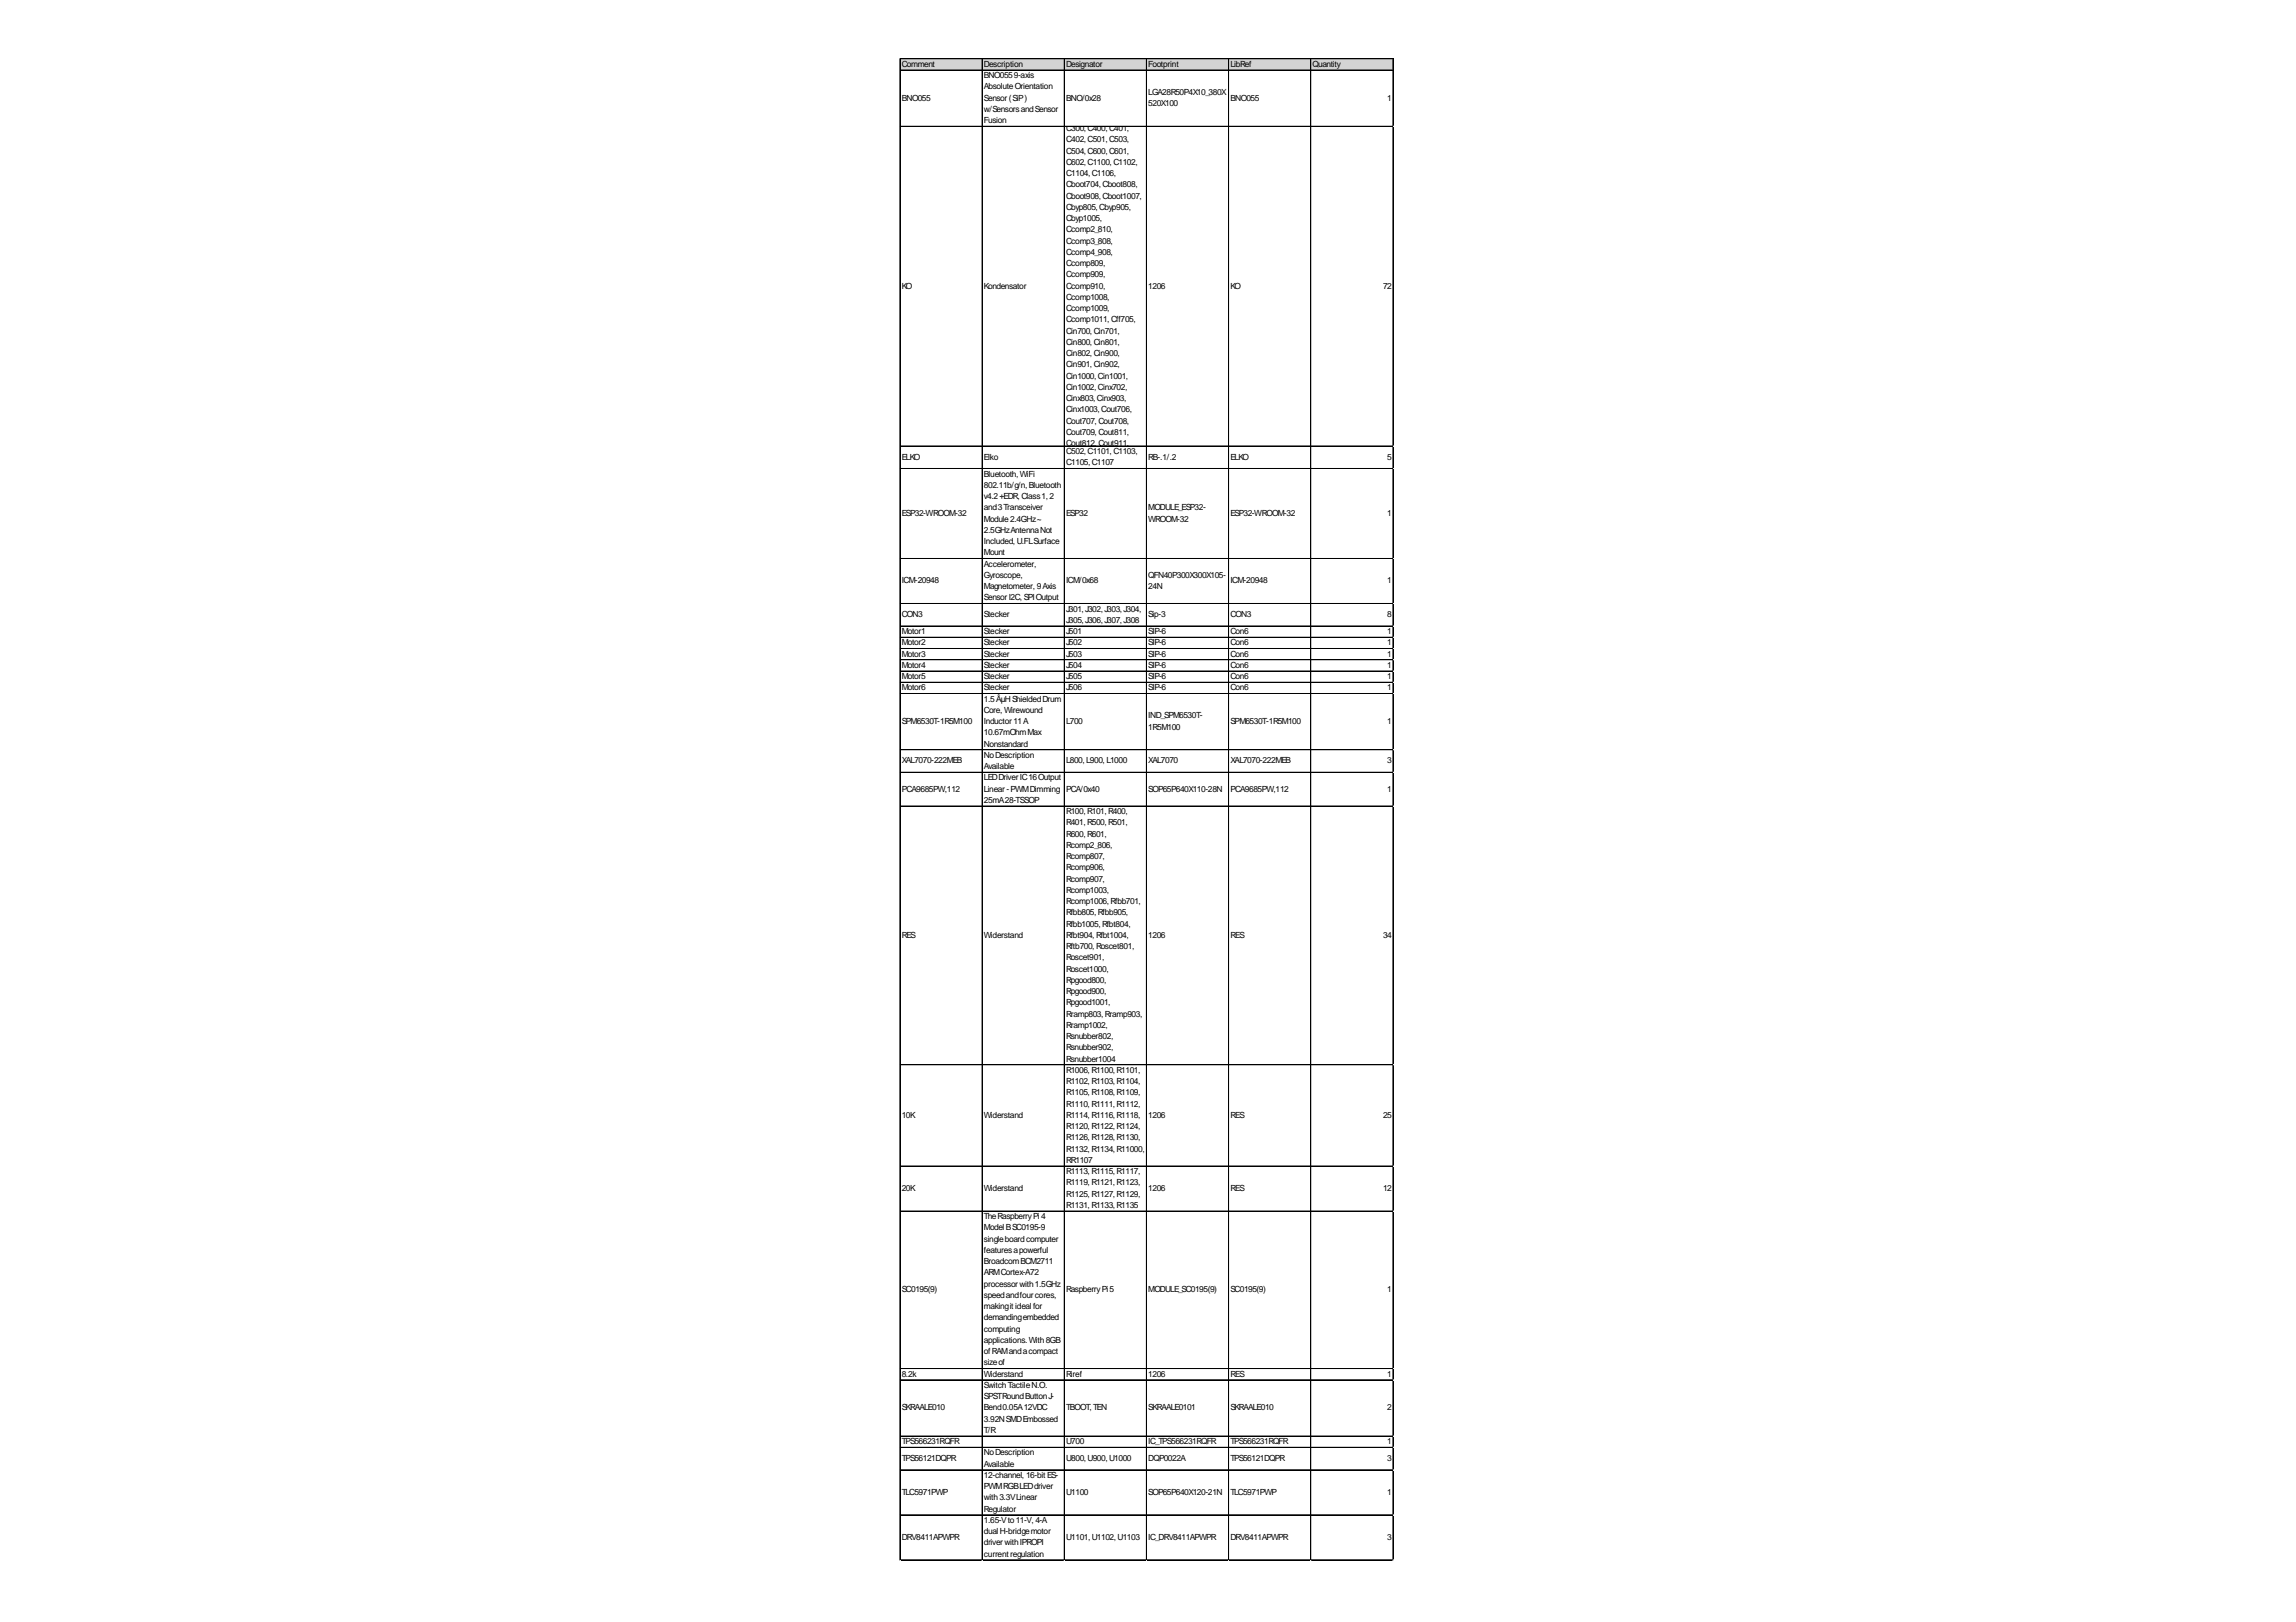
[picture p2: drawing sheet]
<svg xmlns="http://www.w3.org/2000/svg" width="297mm" height="210mm" viewBox="0 0 297 210" stroke-linecap="round" stroke-linejoin="round" font-family="sans-serif">
<defs><g id="words">
<g font-size="1.1">
<text x="116.7" y="8.7">Comment</text>
<text x="127.3" y="8.7">Description</text>
<text x="127.3" y="10.1">BNO0559-axis</text>
<text x="127.3" y="11.6">AbsoluteOrientation</text>
<text x="137.9" y="8.7">Designator</text>
<text x="148.6" y="8.7">Footprint</text>
<text x="159.2" y="8.7">LibRef</text>
<text x="169.8" y="8.7">Quantity</text>
<text x="116.7" y="13">BNO055</text>
<text x="127.3" y="13">Sensor(SiP)</text>
<text x="127.3" y="14.5">w/SensorsandSensor</text>
<text x="127.3" y="15.9">Fusion</text>
<text x="137.9" y="13">BNO/0x28</text>
<text x="137.9" y="17">C300,C400,C401,</text>
<text x="148.6" y="12.3">LGA28R50P4X10_380X</text>
<text x="148.6" y="13.7">520X100</text>
<text x="159.2" y="13">BNO055</text>
<text x="179.5" y="13">1</text>
<text x="137.9" y="18.4">C402,C501,C503,</text>
<text x="137.9" y="19.9">C504,C600,C601,</text>
<text x="137.9" y="21.3">C602,C1100,C1102,</text>
<text x="137.9" y="22.8">C1104,C1106,</text>
<text x="137.9" y="24.2">Cboot704,Cboot808,</text>
<text x="137.9" y="25.7">Cboot908,Cboot1007,</text>
<text x="137.9" y="27.2">Cbyp805,Cbyp905,</text>
<text x="137.9" y="28.6">Cbyp1005,</text>
<text x="137.9" y="30.1">Ccomp2_810,</text>
<text x="137.9" y="31.5">Ccomp3_808,</text>
<text x="137.9" y="33">Ccomp4_908,</text>
<text x="137.9" y="34.4">Ccomp809,</text>
<text x="137.9" y="35.9">Ccomp909,</text>
<text x="116.7" y="37.3">KO</text>
<text x="127.3" y="37.3">Kondensator</text>
<text x="137.9" y="37.3">Ccomp910,</text>
<text x="137.9" y="38.8">Ccomp1008,</text>
<text x="137.9" y="40.3">Ccomp1009,</text>
<text x="137.9" y="41.7">Ccomp1011,Cff705,</text>
<text x="148.6" y="37.3">1206</text>
<text x="159.2" y="37.3">KO</text>
<text x="178.9" y="37.3">72</text>
<text x="137.9" y="43.2">Cin700,Cin701,</text>
<text x="137.9" y="44.6">Cin800,Cin801,</text>
<text x="137.9" y="46.1">Cin802,Cin900,</text>
<text x="137.9" y="47.5">Cin901,Cin902,</text>
<text x="137.9" y="49">Cin1000,Cin1001,</text>
<text x="137.9" y="50.5">Cin1002,Cinx702,</text>
<text x="137.9" y="51.9">Cinx803,Cinx903,</text>
<text x="137.9" y="53.4">Cinx1003,Cout706,</text>
<text x="116.7" y="59.5">ELKO</text>
<text x="127.3" y="59.5">Elko</text>
<text x="137.9" y="54.8">Cout707,Cout708,</text>
<text x="137.9" y="56.3">Cout709,Cout811,</text>
<text x="137.9" y="57.7">Cout812,Cout911,</text>
<text x="137.9" y="58.8">C502,C1101,C1103,</text>
<text x="148.6" y="59.5">RB-.1/.2</text>
<text x="159.2" y="59.5">ELKO</text>
<text x="179.5" y="59.5">5</text>
<text x="127.3" y="61.7">Bluetooth,WiFi</text>
<text x="127.3" y="63.1">802.11b/g/n,Bluetooth</text>
<text x="127.3" y="64.6">v4.2+EDR,Class1,2</text>
<text x="137.9" y="60.2">C1105,C1107</text>
<text x="116.7" y="66.8">ESP32-WROOM-32</text>
<text x="127.3" y="66">and3Transceiver</text>
<text x="127.3" y="67.5">Module2.4GHz~</text>
<text x="127.3" y="69">2.5GHzAntennaNot</text>
<text x="127.3" y="70.4">Included,U.FLSurface</text>
<text x="127.3" y="71.9">Mount</text>
<text x="137.9" y="66.8">ESP32</text>
<text x="148.6" y="66">MODULE_ESP32-</text>
<text x="148.6" y="67.5">WROOM-32</text>
<text x="159.2" y="66.8">ESP32-WROOM-32</text>
<text x="179.5" y="66.8">1</text>
<text x="116.7" y="75.5">ICM-20948</text>
<text x="127.3" y="73.3">Accelerometer,</text>
<text x="127.3" y="74.8">Gyroscope,</text>
<text x="127.3" y="76.2">Magnetometer, 9Axis</text>
<text x="127.3" y="77.7">SensorI2C,SPIOutput</text>
<text x="137.9" y="75.5">ICM/0x68</text>
<text x="148.6" y="74.8">QFN40P300X300X105-</text>
<text x="148.6" y="76.2">24N</text>
<text x="159.2" y="75.5">ICM-20948</text>
<text x="179.5" y="75.5">1</text>
<text x="116.7" y="79.9">CON3</text>
<text x="116.7" y="82.1">Motor1</text>
<text x="116.7" y="83.5">Motor2</text>
<text x="127.3" y="79.9">Stecker</text>
<text x="127.3" y="82.1">Stecker</text>
<text x="127.3" y="83.5">Stecker</text>
<text x="137.9" y="79.1">J301,J302,J303,J304,</text>
<text x="137.9" y="80.6">J305,J306,J307,J308</text>
<text x="137.9" y="82.1">J501</text>
<text x="137.9" y="83.5">J502</text>
<text x="148.6" y="79.9">Sip-3</text>
<text x="148.6" y="82.1">SIP-6</text>
<text x="148.6" y="83.5">SIP-6</text>
<text x="159.2" y="79.9">CON3</text>
<text x="159.2" y="82.1">Con6</text>
<text x="159.2" y="83.5">Con6</text>
<text x="179.5" y="79.9">8</text>
<text x="179.5" y="82.1">1</text>
<text x="179.5" y="83.5">1</text>
<text x="116.7" y="85">Motor3</text>
<text x="116.7" y="86.4">Motor4</text>
<text x="116.7" y="87.9">Motor5</text>
<text x="116.7" y="89.3">Motor6</text>
<text x="127.3" y="85">Stecker</text>
<text x="127.3" y="86.4">Stecker</text>
<text x="127.3" y="87.9">Stecker</text>
<text x="127.3" y="89.3">Stecker</text>
<text x="137.9" y="85">J503</text>
<text x="137.9" y="86.4">J504</text>
<text x="137.9" y="87.9">J505</text>
<text x="137.9" y="89.3">J506</text>
<text x="148.6" y="85">SIP-6</text>
<text x="148.6" y="86.4">SIP-6</text>
<text x="148.6" y="87.9">SIP-6</text>
<text x="148.6" y="89.3">SIP-6</text>
<text x="159.2" y="85">Con6</text>
<text x="159.2" y="86.4">Con6</text>
<text x="159.2" y="87.9">Con6</text>
<text x="159.2" y="89.3">Con6</text>
<text x="179.5" y="85">1</text>
<text x="179.5" y="86.4">1</text>
<text x="179.5" y="87.9">1</text>
<text x="179.5" y="89.3">1</text>
<text x="116.7" y="93.7">SPM6530T-1R5M100</text>
<text x="127.3" y="90.8">1.5ÂµHShieldedDrum</text>
<text x="127.3" y="92.2">Core,Wirewound</text>
<text x="127.3" y="93.7">Inductor11A</text>
<text x="127.3" y="95.2">10.67mOhmMax</text>
<text x="137.9" y="93.7">L700</text>
<text x="148.6" y="93">IND_SPM6530T-</text>
<text x="148.6" y="94.4">1R5M100</text>
<text x="159.2" y="93.7">SPM6530T-1R5M100</text>
<text x="179.5" y="93.7">1</text>
<text x="116.7" y="98.8">XAL7070-222MEB</text>
<text x="127.3" y="96.6">Nonstandard</text>
<text x="127.3" y="98.1">NoDescription</text>
<text x="127.3" y="99.5">Available</text>
<text x="127.3" y="101">LEDDriverIC16Output</text>
<text x="137.9" y="98.8">L800,L900,L1000</text>
<text x="148.6" y="98.8">XAL7070</text>
<text x="159.2" y="98.8">XAL7070-222MEB</text>
<text x="179.5" y="98.8">3</text>
<text x="116.7" y="102.4">PCA9685PW,112</text>
<text x="127.3" y="102.4">Linear-PWMDimming</text>
<text x="127.3" y="103.9">25mA28-TSSOP</text>
<text x="137.9" y="102.4">PCA/0x40</text>
<text x="137.9" y="105.4">R100,R101,R400,</text>
<text x="137.9" y="106.8">R401,R500,R501,</text>
<text x="148.6" y="102.4">SOP65P640X110-28N</text>
<text x="159.2" y="102.4">PCA9685PW,112</text>
<text x="179.5" y="102.4">1</text>
<text x="137.9" y="108.3">R600,R601,</text>
<text x="137.9" y="109.7">Rcomp2_806,</text>
<text x="137.9" y="111.2">Rcomp807,</text>
<text x="137.9" y="112.6">Rcomp906,</text>
<text x="137.9" y="114.1">Rcomp907,</text>
<text x="137.9" y="115.5">Rcomp1003,</text>
<text x="137.9" y="117">Rcomp1006,Rfbb701,</text>
<text x="137.9" y="118.5">Rfbb805,Rfbb905,</text>
<text x="137.9" y="119.9">Rfbb1005,Rfbt804,</text>
<text x="116.7" y="121.4">RES</text>
<text x="127.3" y="121.4">Widerstand</text>
<text x="137.9" y="121.4">Rfbt904,Rfbt1004,</text>
<text x="137.9" y="122.8">Rftb700,Roscet801,</text>
<text x="137.9" y="124.3">Roscet901,</text>
<text x="137.9" y="125.7">Roscet1000,</text>
<text x="148.6" y="121.4">1206</text>
<text x="159.2" y="121.4">RES</text>
<text x="178.9" y="121.4">34</text>
<text x="137.9" y="127.2">Rpgood800,</text>
<text x="137.9" y="128.6">Rpgood900,</text>
<text x="137.9" y="130.1">Rpgood1001,</text>
<text x="137.9" y="131.6">Rramp803,Rramp903,</text>
<text x="137.9" y="133">Rramp1002,</text>
<text x="137.9" y="134.5">Rsnubber802,</text>
<text x="137.9" y="135.9">Rsnubber902,</text>
<text x="137.9" y="137.4">Rsnubber1004</text>
<text x="137.9" y="138.8">R1006,R1100,R1101,</text>
<text x="137.9" y="140.3">R1102,R1103,R1104,</text>
<text x="137.9" y="141.8">R1105,R1108,R1109,</text>
<text x="137.9" y="143.2">R1110,R1111,R1112,</text>
<text x="116.7" y="144.7">10K</text>
<text x="127.3" y="144.7">Widerstand</text>
<text x="137.9" y="144.7">R1114,R1116,R1118,</text>
<text x="137.9" y="146.1">R1120,R1122,R1124,</text>
<text x="137.9" y="147.6">R1126,R1128,R1130,</text>
<text x="137.9" y="149">R1132,R1134,R11000,</text>
<text x="148.6" y="144.7">1206</text>
<text x="159.2" y="144.7">RES</text>
<text x="178.9" y="144.7">25</text>
<text x="116.7" y="154.1">20K</text>
<text x="127.3" y="154.1">Widerstand</text>
<text x="137.9" y="150.5">RR1107</text>
<text x="137.9" y="151.9">R1113,R1115,R1117,</text>
<text x="137.9" y="153.4">R1119,R1121,R1123,</text>
<text x="137.9" y="154.9">R1125,R1127,R1129,</text>
<text x="148.6" y="154.1">1206</text>
<text x="159.2" y="154.1">RES</text>
<text x="178.9" y="154.1">12</text>
<text x="127.3" y="157.8">TheRaspberryPi4</text>
<text x="127.3" y="159.2">ModelBSC0195-9</text>
<text x="127.3" y="160.7">singleboardcomputer</text>
<text x="137.9" y="156.3">R1131,R1133,R1135</text>
<text x="116.7" y="167.2">SC0195(9)</text>
<text x="127.3" y="162.1">featuresapowerful</text>
<text x="127.3" y="163.6">BroadcomBCM2711</text>
<text x="127.3" y="165">ARMCortex-A72</text>
<text x="127.3" y="166.5">processorwith1.5GHz</text>
<text x="127.3" y="168">speedandfourcores,</text>
<text x="137.9" y="167.2">RaspberryPi5</text>
<text x="148.6" y="167.2">MODULE_SC0195(9)</text>
<text x="159.2" y="167.2">SC0195(9)</text>
<text x="179.5" y="167.2">1</text>
<text x="127.3" y="169.4">makingit idealfor</text>
<text x="127.3" y="170.9">demandingembedded</text>
<text x="127.3" y="172.3">computing</text>
<text x="127.3" y="173.8">applications.With8GB</text>
<text x="116.7" y="178.2">8.2k</text>
<text x="127.3" y="175.2">ofRAMandacompact</text>
<text x="127.3" y="176.7">sizeof</text>
<text x="127.3" y="178.2">Widerstand</text>
<text x="127.3" y="179.6">SwitchTactileN.O.</text>
<text x="137.9" y="178.2">Riref</text>
<text x="148.6" y="178.2">1206</text>
<text x="159.2" y="178.2">RES</text>
<text x="179.5" y="178.2">1</text>
<text x="116.7" y="182.5">SKRAALE010</text>
<text x="127.3" y="181.1">SPSTRoundButtonJ-</text>
<text x="127.3" y="182.5">Bend0.05A12VDC</text>
<text x="127.3" y="184">3.92NSMDEmbossed</text>
<text x="127.3" y="185.4">T/R</text>
<text x="137.9" y="182.5">TBOOT,TEN</text>
<text x="148.6" y="182.5">SKRAALE0101</text>
<text x="159.2" y="182.5">SKRAALE010</text>
<text x="179.5" y="182.5">2</text>
<text x="116.7" y="186.9">TPS566231RQFR</text>
<text x="116.7" y="189.1">TPS56121DQPR</text>
<text x="127.3" y="188.3">NoDescription</text>
<text x="127.3" y="189.8">Available</text>
<text x="127.3" y="191.3">12-channel, 16-bit ES-</text>
<text x="137.9" y="186.9">U700</text>
<text x="137.9" y="189.1">U800,U900,U1000</text>
<text x="148.6" y="186.9">IC_TPS566231RQFR</text>
<text x="148.6" y="189.1">DQP0022A</text>
<text x="159.2" y="186.9">TPS566231RQFR</text>
<text x="159.2" y="189.1">TPS56121DQPR</text>
<text x="179.5" y="186.9">1</text>
<text x="179.5" y="189.1">3</text>
<text x="116.7" y="193.4">TLC5971PWP</text>
<text x="127.3" y="192.7">PWMRGBLEDdriver</text>
<text x="127.3" y="194.2">with3.3VLinear</text>
<text x="127.3" y="195.6">Regulator</text>
<text x="127.3" y="197.1">1.65-Vto11-V,4-A</text>
<text x="137.9" y="193.4">U1100</text>
<text x="148.6" y="193.4">SOP65P640X120-21N</text>
<text x="159.2" y="193.4">TLC5971PWP</text>
<text x="179.5" y="193.4">1</text>
<text x="116.7" y="199.3">DRV8411APWPR</text>
<text x="127.3" y="198.5">dualH-bridgemotor</text>
<text x="127.3" y="200">driverwithIPROPI</text>
<text x="127.3" y="201.4">currentregulation</text>
<text x="137.9" y="199.3">U1101,U1102,U1103</text>
<text x="148.6" y="199.3">IC_DRV8411APWPR</text>
<text x="159.2" y="199.3">DRV8411APWPR</text>
<text x="179.5" y="199.3">3</text>
</g>
</g></defs>
<path d="M116.4 7.6h63.9v1.5h-63.9z" fill="#d3d3d3"/>
<g fill="none" stroke="#000" stroke-width=".13">
<path d="M116.5 7.6l-.1 194.3M116.5 7.6h63.8M116.5 9.1h63.8M116.5 16.3h63.8M116.5 16.4h63.8M127.1 7.7v194.2M137.7 7.7v194.2M148.3 7.7v194.2M158.9 7.7v194.2M159 7.7v194.2M169.6 7.7v194.2M180.2 7.7v194.2"/>
<path d="M116.5 57.7h63.8M116.5 60.6h63.8M116.5 60.7h63.8M116.5 72.3h63.8M116.5 78.1h63.8M116.5 81h63.8M116.5 82.5h63.8M116.5 83.9h63.8M116.5 84h63.8M116.5 85.4h63.8M116.5 86.8h63.8M116.5 86.9h63.8"/>
<path d="M116.5 88.3h63.8M116.5 89.7h63.8M116.5 89.8h63.8M116.5 97h63.8M116.5 97.1h63.8M116.5 99.9h63.8M116.5 100h63.8M116.5 104.3h63.8M116.5 137.8h63.8M116.5 150.9h63.8M116.5 156.7h63.8M116.5 177.1h63.8"/>
<path d="M116.5 178.6h63.8M116.5 185.8h63.8M116.5 185.9h63.8M116.5 187.3h63.8M116.5 190.2h63.8M116.5 196h63.8M116.5 196.1h63.8M116.5 201.9h63.8"/>
</g>
<path d="M116.4 201.9v.1" fill="none" stroke="#e0e0e0" stroke-width=".13"/>
<path d="M116.4 201.9l.1 .1z" fill="#e0e0e0"/>
<path d="M127.1 201.9v.1" fill="none" stroke="#e0e0e0" stroke-width=".13"/>
<path d="M127.1 201.9v.1z" fill="#e0e0e0"/>
<path d="M137.7 201.9v.1" fill="none" stroke="#e0e0e0" stroke-width=".13"/>
<path d="M137.7 201.9v.1z" fill="#e0e0e0"/>
<path d="M148.3 201.9v.1" fill="none" stroke="#e0e0e0" stroke-width=".13"/>
<path d="M148.3 201.9l.1 .1z" fill="#e0e0e0"/>
<path d="M158.9 201.9v.1" fill="none" stroke="#e0e0e0" stroke-width=".13"/>
<path d="M158.9 201.9l.1 .1z" fill="#e0e0e0"/>
<path d="M169.6 201.9v.1" fill="none" stroke="#e0e0e0" stroke-width=".13"/>
<path d="M169.6 201.9v.1z" fill="#e0e0e0"/>
<path d="M180.2 201.9v.1" fill="none" stroke="#e0e0e0" stroke-width=".13"/>
<path d="M180.2 201.9l.1 .1z" fill="#e0e0e0"/>
<path d="M180.3 16.3h.1" fill="none" stroke="#e0e0e0" stroke-width=".13"/>
<path d="M180.3 16.3v.1z" fill="#e0e0e0"/>
<path d="M180.3 57.7h.1" fill="none" stroke="#e0e0e0" stroke-width=".13"/>
<path d="M180.3 57.7v.1z" fill="#e0e0e0"/>
<path d="M180.3 60.6h.1" fill="none" stroke="#e0e0e0" stroke-width=".13"/>
<path d="M180.3 60.6v.1z" fill="#e0e0e0"/>
<path d="M180.3 72.3h.1" fill="none" stroke="#e0e0e0" stroke-width=".13"/>
<path d="M180.3 78.1h.1" fill="none" stroke="#e0e0e0" stroke-width=".13"/>
<path d="M180.3 78.1v.1z" fill="#e0e0e0"/>
<path d="M180.3 81h.1" fill="none" stroke="#e0e0e0" stroke-width=".13"/>
<path d="M180.3 81v.1z" fill="#e0e0e0"/>
<path d="M180.3 82.5h.1" fill="none" stroke="#e0e0e0" stroke-width=".13"/>
<path d="M180.3 83.9h.1" fill="none" stroke="#e0e0e0" stroke-width=".13"/>
<path d="M180.3 83.9v.1z" fill="#e0e0e0"/>
<path d="M180.3 85.4h.1" fill="none" stroke="#e0e0e0" stroke-width=".13"/>
<path d="M180.3 86.8h.1" fill="none" stroke="#e0e0e0" stroke-width=".13"/>
<path d="M180.3 86.8v.1z" fill="#e0e0e0"/>
<path d="M180.3 88.3h.1" fill="none" stroke="#e0e0e0" stroke-width=".13"/>
<path d="M180.3 89.7h.1" fill="none" stroke="#e0e0e0" stroke-width=".13"/>
<path d="M180.3 89.7v.1z" fill="#e0e0e0"/>
<path d="M180.3 97h.1" fill="none" stroke="#e0e0e0" stroke-width=".13"/>
<path d="M180.3 97v.1z" fill="#e0e0e0"/>
<path d="M180.3 99.9h.1" fill="none" stroke="#e0e0e0" stroke-width=".13"/>
<path d="M180.3 99.9v.1z" fill="#e0e0e0"/>
<path d="M180.3 104.3h.1" fill="none" stroke="#e0e0e0" stroke-width=".13"/>
<path d="M180.3 104.3v.1z" fill="#e0e0e0"/>
<path d="M180.3 137.8h.1" fill="none" stroke="#e0e0e0" stroke-width=".13"/>
<path d="M180.3 137.8v.1z" fill="#e0e0e0"/>
<path d="M180.3 150.9h.1" fill="none" stroke="#e0e0e0" stroke-width=".13"/>
<path d="M180.3 150.9v.1z" fill="#e0e0e0"/>
<path d="M180.3 156.7h.1" fill="none" stroke="#e0e0e0" stroke-width=".13"/>
<path d="M180.3 156.7v.1z" fill="#e0e0e0"/>
<path d="M180.3 177.1h.1" fill="none" stroke="#e0e0e0" stroke-width=".13"/>
<path d="M180.3 177.1v.1z" fill="#e0e0e0"/>
<path d="M180.3 178.6h.1" fill="none" stroke="#e0e0e0" stroke-width=".13"/>
<path d="M180.3 185.8h.1" fill="none" stroke="#e0e0e0" stroke-width=".13"/>
<path d="M180.3 185.8v.1z" fill="#e0e0e0"/>
<path d="M180.3 187.3h.1" fill="none" stroke="#e0e0e0" stroke-width=".13"/>
<path d="M180.3 187.3v.1z" fill="#e0e0e0"/>
<path d="M180.3 190.2h.1" fill="none" stroke="#e0e0e0" stroke-width=".13"/>
<path d="M180.3 190.2v.1z" fill="#e0e0e0"/>
<path d="M180.3 196h.1" fill="none" stroke="#e0e0e0" stroke-width=".13"/>
<path d="M180.3 196v.1z" fill="#e0e0e0"/>
<path d="M180.3 201.9h.1" fill="none" stroke="#e0e0e0" stroke-width=".13"/>
<use href="#words"/>
</svg>
